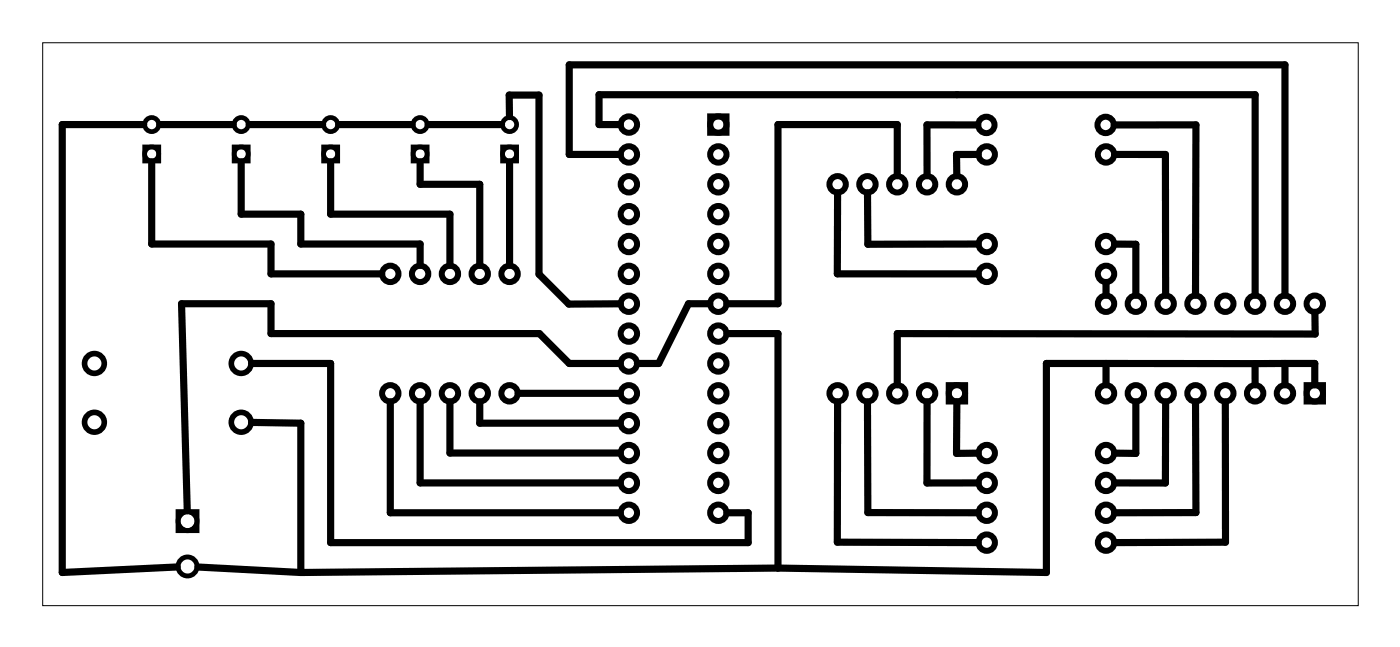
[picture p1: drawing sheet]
<svg xmlns="http://www.w3.org/2000/svg" width="119mm" height="55mm" viewBox="0 0 119 55" stroke-linecap="round" stroke-linejoin="round" font-family="sans-serif">
<path d="M3.6 3.6h112.1v47.9h-112.1z" fill="none" stroke="#000" stroke-width=".09"/>
<g fill="none" stroke="#000" stroke-width=".48">
<circle cx="8" cy="35.9" r=".84"/>
<circle cx="8" cy="30.9" r=".84"/>
<circle cx="20.5" cy="35.9" r=".84"/>
<circle cx="20.5" cy="30.9" r=".84"/>
</g>
<g fill="none" stroke="#000" stroke-width=".42">
<circle cx="16" cy="44.3" r=".81"/>
<circle cx="16" cy="48.2" r=".81"/>
</g>
<path d="M15 43.3v2h2v-2zM15.4 44.3a.6 .6 0 0 1 1.2 0 .6 .6 0 0 1-1.2 0z" fill="#000"/>
<g fill="none" stroke="#000" stroke-width=".51">
<path d="M60.5 9.9h1.4v1.4h-1.4zM80.8 32.8h1.4v1.4h-1.4zM111.3 32.8h1.4v1.4h-1.4z"/>
<circle cx="53.6" cy="10.6" r=".7"/>
<circle cx="53.6" cy="13.1" r=".7"/>
<circle cx="53.6" cy="18.2" r=".7"/>
<circle cx="53.6" cy="15.7" r=".7"/>
<circle cx="61.2" cy="10.6" r=".7"/>
<circle cx="61.2" cy="13.1" r=".7"/>
<circle cx="61.2" cy="18.2" r=".7"/>
<circle cx="61.2" cy="15.7" r=".7"/>
<circle cx="71.3" cy="15.7" r=".7"/>
<circle cx="73.9" cy="15.7" r=".7"/>
<circle cx="76.4" cy="15.7" r=".7"/>
<circle cx="79" cy="15.7" r=".7"/>
<circle cx="81.5" cy="15.7" r=".7"/>
<circle cx="84" cy="10.6" r=".7"/>
<circle cx="84" cy="13.1" r=".7"/>
<circle cx="94.2" cy="10.6" r=".7"/>
<circle cx="94.2" cy="13.1" r=".7"/>
<circle cx="33.2" cy="33.5" r=".7"/>
<circle cx="33.2" cy="23.3" r=".7"/>
<circle cx="35.8" cy="33.5" r=".7"/>
<circle cx="35.8" cy="23.3" r=".7"/>
<circle cx="38.3" cy="33.5" r=".7"/>
<circle cx="38.3" cy="23.3" r=".7"/>
<circle cx="40.9" cy="33.5" r=".7"/>
<circle cx="40.9" cy="23.3" r=".7"/>
<circle cx="43.4" cy="33.5" r=".7"/>
<circle cx="43.4" cy="23.3" r=".7"/>
<circle cx="53.6" cy="33.5" r=".7"/>
<circle cx="53.6" cy="38.5" r=".7"/>
<circle cx="53.6" cy="36" r=".7"/>
<circle cx="53.6" cy="30.9" r=".7"/>
<circle cx="53.6" cy="28.4" r=".7"/>
<circle cx="53.6" cy="20.8" r=".7"/>
<circle cx="53.6" cy="25.8" r=".7"/>
<circle cx="53.6" cy="23.3" r=".7"/>
<circle cx="61.2" cy="33.5" r=".7"/>
<circle cx="61.2" cy="38.5" r=".7"/>
<circle cx="61.2" cy="36" r=".7"/>
<circle cx="61.2" cy="30.9" r=".7"/>
<circle cx="61.2" cy="25.8" r=".7"/>
<circle cx="61.2" cy="28.4" r=".7"/>
<circle cx="61.2" cy="20.8" r=".7"/>
<circle cx="61.2" cy="23.3" r=".7"/>
<circle cx="71.3" cy="33.5" r=".7"/>
<circle cx="73.9" cy="33.5" r=".7"/>
<circle cx="76.4" cy="33.5" r=".7"/>
<circle cx="79" cy="33.5" r=".7"/>
<circle cx="81.5" cy="33.5" r=".7"/>
<circle cx="84" cy="23.3" r=".7"/>
<circle cx="84" cy="20.8" r=".7"/>
<circle cx="84" cy="38.5" r=".7"/>
<circle cx="94.2" cy="33.5" r=".7"/>
<circle cx="94.2" cy="25.8" r=".7"/>
<circle cx="94.2" cy="38.5" r=".7"/>
<circle cx="94.2" cy="20.8" r=".7"/>
<circle cx="94.2" cy="23.3" r=".7"/>
<circle cx="96.7" cy="33.5" r=".7"/>
<circle cx="96.7" cy="25.8" r=".7"/>
<circle cx="99.3" cy="33.5" r=".7"/>
<circle cx="99.3" cy="25.8" r=".7"/>
<circle cx="101.8" cy="33.5" r=".7"/>
<circle cx="101.8" cy="25.8" r=".7"/>
<circle cx="104.4" cy="33.5" r=".7"/>
<circle cx="104.4" cy="25.8" r=".7"/>
<circle cx="106.9" cy="33.5" r=".7"/>
<circle cx="106.9" cy="25.8" r=".7"/>
<circle cx="109.4" cy="33.5" r=".7"/>
<circle cx="109.4" cy="25.8" r=".7"/>
<circle cx="112" cy="33.5" r=".7"/>
<circle cx="112" cy="25.8" r=".7"/>
<circle cx="53.6" cy="43.6" r=".7"/>
<circle cx="53.6" cy="41.1" r=".7"/>
<circle cx="61.2" cy="43.6" r=".7"/>
<circle cx="61.2" cy="41.1" r=".7"/>
<circle cx="84" cy="43.6" r=".7"/>
<circle cx="84" cy="41.1" r=".7"/>
<circle cx="84" cy="46.2" r=".7"/>
<circle cx="94.2" cy="41.1" r=".7"/>
<circle cx="94.2" cy="46.2" r=".7"/>
<circle cx="94.2" cy="43.6" r=".7"/>
</g>
<g fill="none" stroke="#000" stroke-width=".4">
<path d="M12.3 12.5h1.2v1.2h-1.2zM19.9 12.5h1.2v1.2h-1.2zM27.6 12.5h1.2v1.2h-1.2zM35.2 12.5h1.2v1.2h-1.2zM42.8 12.5h1.2v1.2h-1.2z"/>
<circle cx="12.9" cy="10.6" r=".6"/>
<circle cx="12.9" cy="13.1" r=".6"/>
<circle cx="20.5" cy="10.6" r=".6"/>
<circle cx="20.5" cy="13.1" r=".6"/>
<circle cx="28.2" cy="10.6" r=".6"/>
<circle cx="28.2" cy="13.1" r=".6"/>
<circle cx="35.8" cy="10.6" r=".6"/>
<circle cx="35.8" cy="13.1" r=".6"/>
<circle cx="43.4" cy="10.6" r=".6"/>
<circle cx="43.4" cy="13.1" r=".6"/>
</g>
<g fill="none" stroke="#000" stroke-width=".61">
<path d="M12.2 10.6h-6.9v38.1l9.8-.5M12.9 13.8v7h10.2v2.5h9.4M13.6 10.6h6.3M20.5 13.8v4.4h5.1v2.6h10.2v1.8M21.2 10.6h6.3M28.2 13.8v4.4h10.1v4.4M28.8 10.6h6.3M35.8 13.8v1.9h5.1v6.9M36.5 10.6h6.2M43.4 9.9v-1.8h2.5v15.2l2.5 2.6 4.4-.1M43.4 13.8v8.8M52.8 10.6h-1.8v-2.5h55.9v17"/>
<path d="M52.8 13.1h-4.3v-7.6h60.9v19.6M71.3 16.4v6.9h12M73.9 16.4v4.4h9.4M76.4 14.9v-4.3h-10.1v15.2h-4.4M83.3 10.6h-4.3v4.3M83.3 13.1h-1.8v1.8M94.9 10.6h7l-.1 14.5M94.9 13.1h4.4v12M21.4 35.9l4.2 .1v12.7M21.4 30.9h6.8v15.3h35.5v-2.6h-1.8M33.2 34.2v9.4h19.6M35.8 34.2v6.9h17"/>
<path d="M38.3 34.2v4.3h14.5M40.9 34.2v1.8h11.9M44.1 33.5h8.7M52.8 30.9h-4.3l-2.6-2.5h-22.8v-2.6h-7.6l.4 17.6M60.5 25.8h-1.9l-2.5 5.1h-1.8M61.9 28.4h4.4v19.9M71.3 34.2v11.9l12 .1M73.9 34.2v9.4h9.4M79 34.2v6.9h4.3M81.5 34.2v4.4l1.8-.1M94.2 24v1.1M94.2 30.9v1.8"/>
<path d="M94.9 20.8h1.8v4.3M96.7 34.2v4.4l-1.8-.1M99.3 34.2v6.9h-4.4M101.8 34.2l.1 9.4h-7M104.4 34.2v11.9l-9.5 .1M106.9 30.9h-17.8v17.8l-22.8-.4M106.9 30.9v1.8M109.4 30.9h2.6v1.8M109.4 30.9h-2.5M109.4 30.9v1.8M112 26.6v1.8h-35.6v4.3M16.9 48.2l8.7 .5"/>
<path d="M66.3 48.3l-40.7 .4"/>
</g>
</svg>
